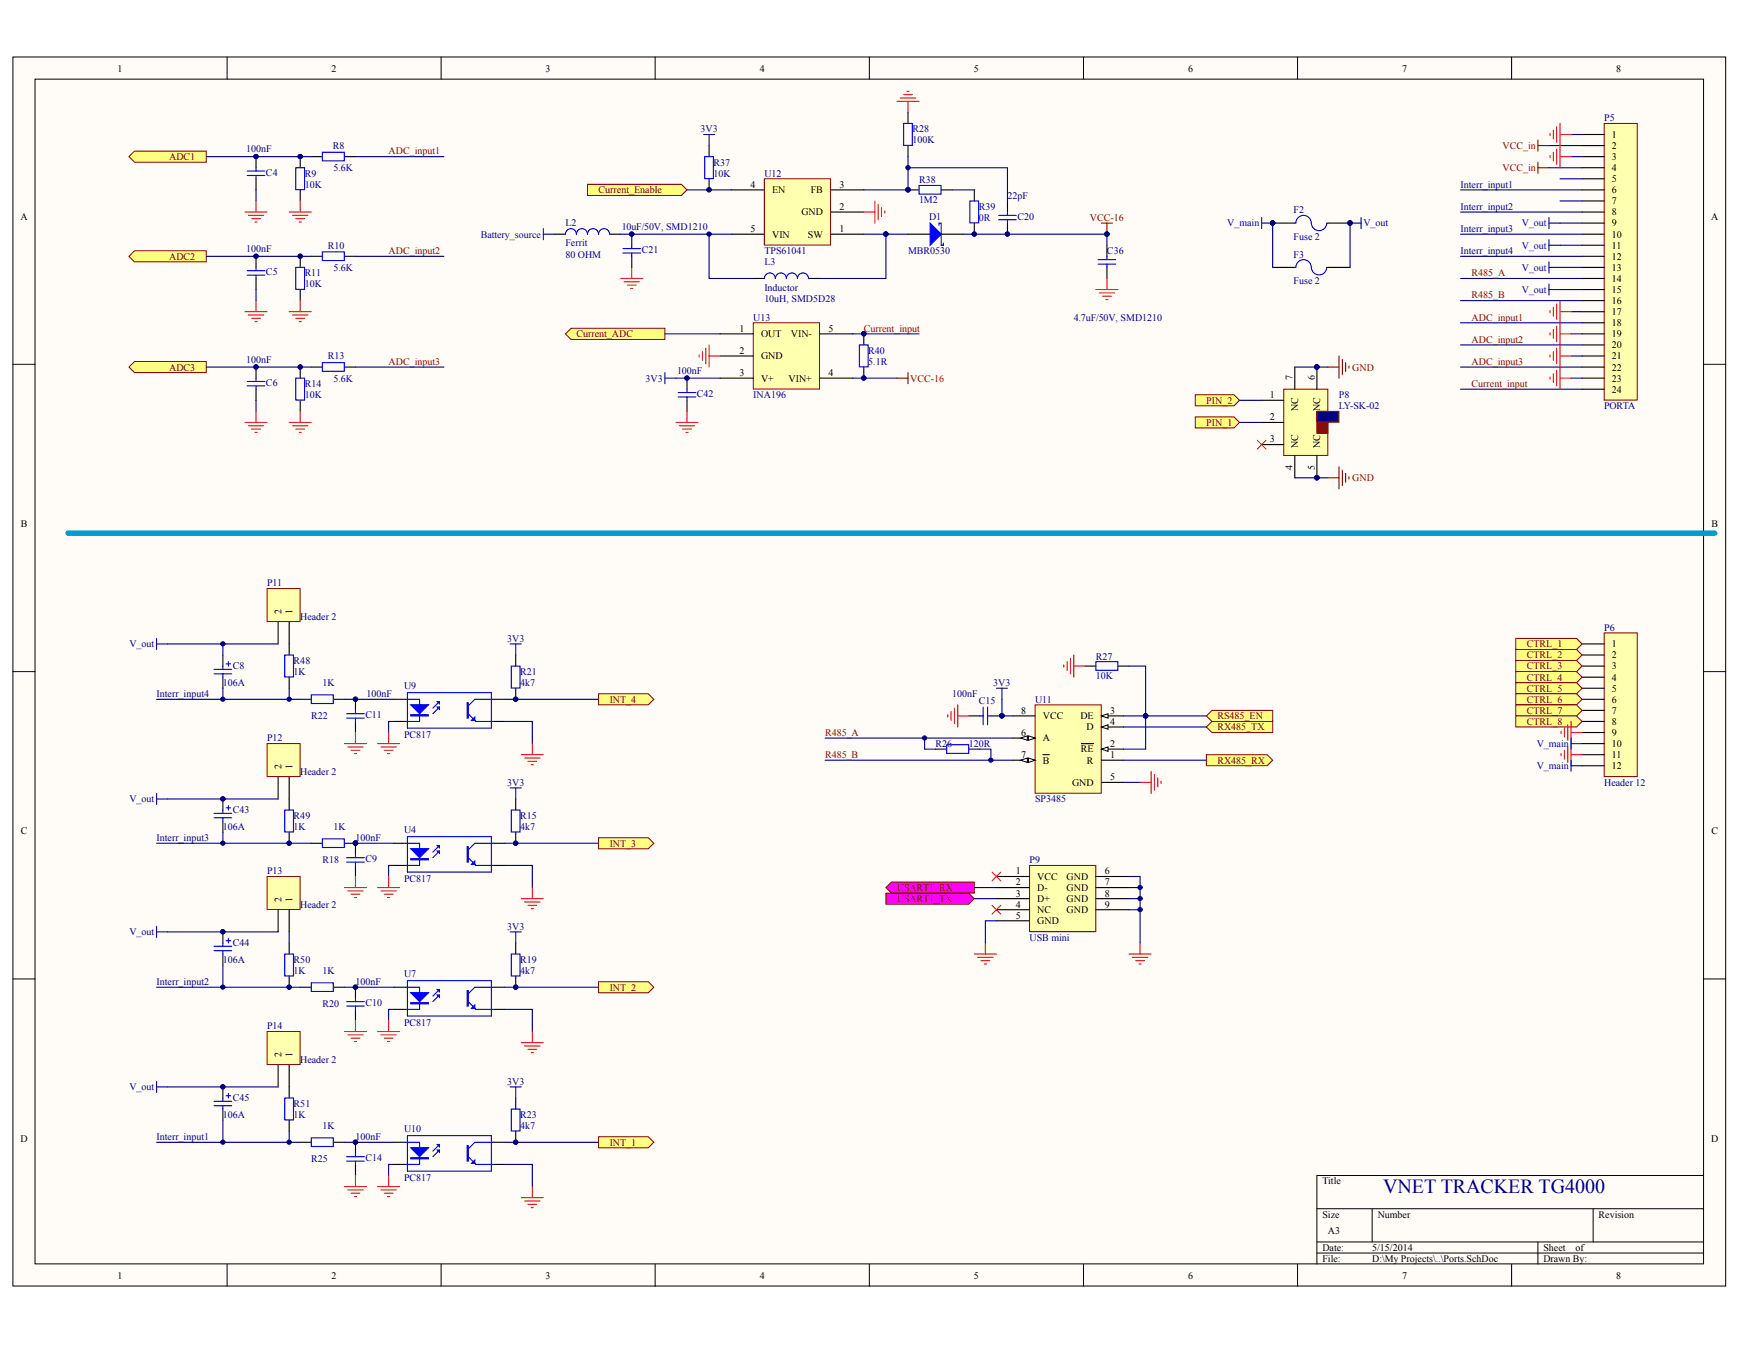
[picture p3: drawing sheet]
<svg xmlns="http://www.w3.org/2000/svg" width="279mm" height="215mm" viewBox="0 0 279 215" stroke-linecap="round" stroke-linejoin="round" font-family="sans-serif">
<defs><g id="words">
<text font-size="3.2" fill="#000080" x="221.2" y="190.8">VNET TRACKER TG4000</text>
<g font-size="1.6">
<text x="18.8" y="11.4">1</text>
<text x="53" y="11.4">2</text>
<text x="87.3" y="11.4">3</text>
<text x="121.5" y="11.4">4</text>
<text x="155.7" y="11.4">5</text>
<text x="190" y="11.4">6</text>
<text x="224.2" y="11.4">7</text>
<text x="258.4" y="11.4">8</text>
<text x="257.8" y="22">1</text>
<text x="257.8" y="23.8">2</text>
<text x="257.8" y="25.6">3</text>
<text x="257.8" y="27.4">4</text>
<text x="257.8" y="29.1">5</text>
<text x="3.3" y="35.1">A</text>
<text x="120" y="30">4</text>
<text x="123.5" y="30.9">EN</text>
<text x="128.1" y="34.4">GND</text>
<text x="129.6" y="30.9">FB</text>
<text x="134.3" y="33.6">2</text>
<text x="134.3" y="30">3</text>
<text x="257.8" y="30.9">6</text>
<text x="257.8" y="32.7">7</text>
<text x="257.8" y="34.4">8</text>
<text x="273.6" y="35.1">A</text>
<text x="120" y="37.1">5</text>
<text x="123.5" y="38">VIN</text>
<text x="129.2" y="38">SW</text>
<text x="134.3" y="37.1">1</text>
<text x="257.8" y="36.2">9</text>
<text x="257.8" y="38">10</text>
<text x="257.8" y="39.7">11</text>
<text x="257.8" y="41.5">12</text>
<text x="257.8" y="43.3">13</text>
<text x="257.8" y="45.1">14</text>
<text x="257.8" y="46.8">15</text>
<text x="118.2" y="53">1</text>
<text x="121.7" y="53.9">OUT</text>
<text x="126.5" y="53.9">VIN-</text>
<text x="132.5" y="53">5</text>
<text x="257.8" y="48.6">16</text>
<text x="257.8" y="50.4">17</text>
<text x="257.8" y="52.1">18</text>
<text x="257.8" y="53.9">19</text>
<text x="118.2" y="56.6">2</text>
<text x="121.7" y="57.4">GND</text>
<text x="257.8" y="55.7">20</text>
<text x="257.8" y="57.4">21</text>
<text x="257.8" y="59.2">22</text>
<text x="118.2" y="60.1">3</text>
<text x="121.7" y="61">V+</text>
<text x="126.1" y="61">VIN+</text>
<text x="132.5" y="60.1">4</text>
<text x="203.1" y="63.7">1</text>
<text x="206.7" y="60.8" transform="rotate(-90 206.7 60.8)">7</text>
<text x="207.6" y="65.7" transform="rotate(-90 207.6 65.7)">NC</text>
<text x="210.2" y="60.8" transform="rotate(-90 210.2 60.8)">6</text>
<text x="211.1" y="65.7" transform="rotate(-90 211.1 65.7)">NC</text>
<text x="257.8" y="61">23</text>
<text x="257.8" y="62.8">24</text>
<text x="203.1" y="67.2">2</text>
<text x="203.1" y="70.7">3</text>
<text x="207.6" y="71.6" transform="rotate(-90 207.6 71.6)">NC</text>
<text x="211.1" y="71.6" transform="rotate(-90 211.1 71.6)">NC</text>
<text x="206.7" y="75.1" transform="rotate(-90 206.7 75.1)">4</text>
<text x="210.2" y="75.1" transform="rotate(-90 210.2 75.1)">5</text>
<text x="3.3" y="84.2">B</text>
<text x="273.7" y="84.2">B</text>
<text x="45" y="98.2" transform="rotate(-90 45 98.2)">2</text>
<text x="46.8" y="98.2" transform="rotate(-90 46.8 98.2)">1</text>
<text x="257.8" y="103.5">1</text>
<text x="257.8" y="105.3">2</text>
<text x="257.8" y="107">3</text>
<text x="257.8" y="108.8">4</text>
<text x="257.8" y="110.6">5</text>
<text x="257.8" y="112.3">6</text>
<text x="163.3" y="114.1">8</text>
<text x="163.3" y="117.7">6</text>
<text x="166.8" y="115">VCC</text>
<text x="166.8" y="118.5">A</text>
<text x="172.8" y="115">DE</text>
<text x="173.7" y="116.8">D</text>
<text x="177.5" y="119.4">2</text>
<text x="177.5" y="114.1">3</text>
<text x="177.5" y="115.9">4</text>
<text x="257.8" y="114.1">7</text>
<text x="257.8" y="115.9">8</text>
<text x="257.8" y="117.7">9</text>
<text x="257.8" y="119.4">10</text>
<text x="45" y="123" transform="rotate(-90 45 123)">2</text>
<text x="46.8" y="123" transform="rotate(-90 46.8 123)">1</text>
<text x="163.3" y="121.2">7</text>
<text x="166.8" y="122.1">B</text>
<text x="171.4" y="125.6">GND</text>
<text x="172.9" y="120.3">RE</text>
<text x="173.8" y="122.1">R</text>
<text x="177.5" y="121.2">1</text>
<text x="177.5" y="124.7">5</text>
<text x="257.8" y="121.2">11</text>
<text x="257.8" y="123">12</text>
<text x="3.3" y="133.4">C</text>
<text x="273.7" y="133.4">C</text>
<text x="162.4" y="139.8">1</text>
<text x="162.4" y="141.6">2</text>
<text x="162.4" y="143.3">3</text>
<text x="165.9" y="140.7">VCC</text>
<text x="165.9" y="142.4">D-</text>
<text x="170.6" y="140.7">GND</text>
<text x="170.6" y="142.4">GND</text>
<text x="176.7" y="139.8">6</text>
<text x="176.7" y="141.6">7</text>
<text x="176.7" y="143.3">8</text>
<text x="45" y="144.2" transform="rotate(-90 45 144.2)">2</text>
<text x="46.8" y="144.2" transform="rotate(-90 46.8 144.2)">1</text>
<text x="162.4" y="145.1">4</text>
<text x="162.4" y="146.9">5</text>
<text x="165.9" y="144.2">D+</text>
<text x="165.9" y="146">NC</text>
<text x="165.9" y="147.8">GND</text>
<text x="170.6" y="144.2">GND</text>
<text x="170.6" y="146">GND</text>
<text x="176.7" y="145.1">9</text>
<text x="45" y="169" transform="rotate(-90 45 169)">2</text>
<text x="46.8" y="169" transform="rotate(-90 46.8 169)">1</text>
<text x="3.3" y="182.5">D</text>
<text x="273.6" y="182.5">D</text>
<text x="211.5" y="189.4">Title</text>
<text x="211.5" y="194.7">Size</text>
<text x="212.4" y="197.3">A3</text>
<text x="220.3" y="194.7">Number</text>
<text x="255.6" y="194.7">Revision</text>
<text x="211.5" y="200">Date:</text>
<text x="211.5" y="201.7">File:</text>
<text x="219.4" y="200">5/15/2014</text>
<text x="219.4" y="201.7">D:\My Projects\..\Ports.SchDoc</text>
<text x="246.8" y="200">Sheet</text>
<text x="246.8" y="201.7">Drawn By:</text>
<text x="252" y="200">of</text>
<text x="18.8" y="204.4">1</text>
<text x="53" y="204.4">2</text>
<text x="87.3" y="204.4">3</text>
<text x="121.5" y="204.4">4</text>
<text x="155.7" y="204.4">5</text>
<text x="190" y="204.4">6</text>
<text x="224.2" y="204.4">7</text>
<text x="258.4" y="204.4">8</text>
</g>
<g font-size="1.6" fill="#000080">
<text x="53.2" y="23.8">R8</text>
<text x="145.9" y="22.9">100K</text>
<text x="145.9" y="21.2">R28</text>
<text x="256.5" y="19.4">P5</text>
<text x="39.4" y="24.4">100nF</text>
<text x="42.5" y="28.1">C4</text>
<text x="48.7" y="28.3">R9</text>
<text x="53.3" y="27.4">5.6K</text>
<text x="114.1" y="28.3">10K</text>
<text x="114.1" y="26.5">R37</text>
<text x="122.2" y="28.3">U12</text>
<text x="147" y="29.3">R38</text>
<text x="48.7" y="30">10K</text>
<text x="147" y="32.5">1M2</text>
<text x="148.6" y="35.2">D1</text>
<text x="156.5" y="35.3">0R</text>
<text x="156.5" y="33.6">R39</text>
<text x="161.1" y="31.8">22pF</text>
<text x="162.7" y="35.2">C20</text>
<text x="206.9" y="34.1">F2</text>
<text x="233.6" y="30">Interr_input1</text>
<text x="233.6" y="33.6">Interr_input2</text>
<text x="39.4" y="40.3">100nF</text>
<text x="52.4" y="39.7">R10</text>
<text x="90.4" y="41.2">80 OHM</text>
<text x="90.4" y="36.2">L2</text>
<text x="90.4" y="39.4">Ferrit</text>
<text x="99.4" y="36.7">10uF/50V, SMD1210</text>
<text x="102.6" y="40.5">C21</text>
<text x="122.2" y="40.6">TPS61041</text>
<text x="145.2" y="40.6">MBR0530</text>
<text x="177" y="40.6">C36</text>
<text x="206.9" y="38.3">Fuse 2</text>
<text x="206.9" y="41.2">F3</text>
<text x="233.6" y="37.1">Interr_input3</text>
<text x="233.6" y="40.6">Interr_input4</text>
<text x="42.5" y="44">C5</text>
<text x="48.7" y="46">10K</text>
<text x="48.7" y="44.2">R11</text>
<text x="53.3" y="43.3">5.6K</text>
<text x="122.2" y="42.4">L3</text>
<text x="122.2" y="46.5">Inductor</text>
<text x="206.9" y="45.4">Fuse 2</text>
<text x="120.5" y="51.3">U13</text>
<text x="122.2" y="48.2">10uH, SMD5D28</text>
<text x="171.7" y="51.3">4.7uF/50V, SMD1210</text>
<text x="39.4" y="58">100nF</text>
<text x="52.4" y="57.4">R13</text>
<text x="108.3" y="59.8">100nF</text>
<text x="138.8" y="58.3">5.1R</text>
<text x="138.8" y="56.6">R40</text>
<text x="42.5" y="61.7">C6</text>
<text x="48.7" y="63.7">10K</text>
<text x="48.7" y="61.9">R14</text>
<text x="53.3" y="61">5.6K</text>
<text x="111.4" y="63.5">C42</text>
<text x="120.5" y="63.7">INA196</text>
<text x="214.1" y="63.7">P8</text>
<text x="214.1" y="65.4">LY-SK-02</text>
<text x="256.5" y="65.4">PORTA</text>
<text x="42.7" y="93.8">P11</text>
<text x="48" y="99.1">Header 2</text>
<text x="256.5" y="100.8">P6</text>
<text x="37.2" y="107">C8</text>
<text x="47" y="107.9">1K</text>
<text x="47" y="106.1">R48</text>
<text x="83.2" y="107.9">R21</text>
<text x="175.3" y="105.4">R27</text>
<text x="25" y="111.5">Interr_input4</text>
<text x="35.6" y="109.7">106A</text>
<text x="51.5" y="109.7">1K</text>
<text x="58.6" y="111.5">100nF</text>
<text x="64.6" y="110.2">U9</text>
<text x="83.2" y="109.7">4k7</text>
<text x="152.3" y="111.5">100nF</text>
<text x="156.5" y="112.5">C15</text>
<text x="165.5" y="112.3">U11</text>
<text x="175.3" y="108.6">10K</text>
<text x="42.7" y="118.5">P12</text>
<text x="49.8" y="115">R22</text>
<text x="58.4" y="114.8">C11</text>
<text x="64.6" y="118">PC817</text>
<text x="149.6" y="119.4">R26</text>
<text x="154.9" y="119.4">120R</text>
<text x="48" y="123.9">Header 2</text>
<text x="256.5" y="125.6">Header 12</text>
<text x="37.2" y="130.1">C43</text>
<text x="47" y="130.9">R49</text>
<text x="83.2" y="130.9">R15</text>
<text x="165.5" y="128.3">SP3485</text>
<text x="25" y="134.5">Interr_input3</text>
<text x="35.6" y="132.7">106A</text>
<text x="47" y="132.7">1K</text>
<text x="53.3" y="132.7">1K</text>
<text x="56.8" y="134.5">100nF</text>
<text x="58.4" y="137.8">C9</text>
<text x="64.6" y="133.2">U4</text>
<text x="83.2" y="132.7">4k7</text>
<text x="42.7" y="139.8">P13</text>
<text x="51.5" y="138">R18</text>
<text x="64.6" y="141">PC817</text>
<text x="164.6" y="138">P9</text>
<text x="48" y="145.1">Header 2</text>
<text x="35.6" y="153.9">106A</text>
<text x="37.2" y="151.3">C44</text>
<text x="47" y="155.7">1K</text>
<text x="47" y="153.9">R50</text>
<text x="51.5" y="155.7">1K</text>
<text x="83.2" y="155.7">4k7</text>
<text x="83.2" y="153.9">R19</text>
<text x="164.6" y="150.4">USB mini</text>
<text x="25" y="157.5">Interr_input2</text>
<text x="51.5" y="161">R20</text>
<text x="56.8" y="157.5">100nF</text>
<text x="58.4" y="160.8">C10</text>
<text x="64.6" y="156.3">U7</text>
<text x="42.7" y="164.6">P14</text>
<text x="64.6" y="164">PC817</text>
<text x="48" y="169.9">Header 2</text>
<text x="35.6" y="178.7">106A</text>
<text x="37.2" y="176.1">C45</text>
<text x="47" y="178.7">1K</text>
<text x="47" y="177">R51</text>
<text x="83.2" y="178.7">R23</text>
<text x="25" y="182.3">Interr_input1</text>
<text x="49.8" y="185.8">R25</text>
<text x="51.5" y="180.5">1K</text>
<text x="56.8" y="182.3">100nF</text>
<text x="58.4" y="185.6">C14</text>
<text x="64.6" y="181">U10</text>
<text x="83.2" y="180.5">4k7</text>
<text x="64.6" y="188.8">PC817</text>
</g>
<g font-size="1.6" fill="#11037f">
<text x="112" y="21.2">3V3</text>
<text x="103.2" y="61">3V3</text>
<text x="81.1" y="102.6">3V3</text>
<text x="158.8" y="109.7">3V3</text>
<text x="81.1" y="125.6">3V3</text>
<text x="81.1" y="148.6">3V3</text>
<text x="81.1" y="173.4">3V3</text>
</g>
<g font-size="1.6" fill="#800000">
<text x="240.3" y="23.8">VCC_in</text>
<text x="27" y="25.6">ADC1</text>
<text x="62.1" y="24.7">ADC_input1</text>
<text x="240.3" y="27.4">VCC_in</text>
<text x="95.7" y="30.9">Current_Enable</text>
<text x="174.3" y="35.3">VCC-16</text>
<text x="27" y="41.5">ADC2</text>
<text x="62.1" y="40.6">ADC_input2</text>
<text x="235.3" y="44.2">R485_A</text>
<text x="235.3" y="47.7">R485_B</text>
<text x="92.2" y="53.9">Current_ADC</text>
<text x="138.1" y="53">Current_input</text>
<text x="235.3" y="51.3">ADC_input1</text>
<text x="27" y="59.2">ADC3</text>
<text x="62.1" y="58.3">ADC_input3</text>
<text x="216.2" y="59.2">GND</text>
<text x="235.3" y="54.8">ADC_input2</text>
<text x="235.3" y="58.3">ADC_input3</text>
<text x="145.5" y="61">VCC-16</text>
<text x="192.9" y="64.5">PIN_2</text>
<text x="235.3" y="61.9">Current_input</text>
<text x="192.9" y="68.1">PIN_1</text>
<text x="216.2" y="76.9">GND</text>
<text x="244.2" y="103.5">CTRL_1</text>
<text x="244.2" y="105.3">CTRL_2</text>
<text x="244.2" y="107">CTRL_3</text>
<text x="97.5" y="112.3">INT_4</text>
<text x="244.2" y="108.8">CTRL_4</text>
<text x="244.2" y="110.6">CTRL_5</text>
<text x="244.2" y="112.3">CTRL_6</text>
<text x="131.9" y="117.7">R485_A</text>
<text x="194.7" y="115">RS485_EN</text>
<text x="194.7" y="116.8">RX485_TX</text>
<text x="244.2" y="114.1">CTRL_7</text>
<text x="244.2" y="115.9">CTRL_8</text>
<text x="131.9" y="121.2">R485_B</text>
<text x="194.7" y="122.1">RX485_RX</text>
<text x="97.5" y="135.4">INT_3</text>
<text x="143.4" y="142.4">USART1_RX</text>
<text x="143.4" y="144.2">USART1_TX</text>
<text x="97.5" y="158.4">INT_2</text>
<text x="97.5" y="183.2">INT_1</text>
</g>
<g font-size="1.6" fill="#0000b4">
<text x="76.9" y="38">Battery_source</text>
<text x="196.3" y="36.2">V_main</text>
<text x="218" y="36.2">V_out</text>
<text x="243.4" y="36.2">V_out</text>
<text x="243.4" y="39.7">V_out</text>
<text x="243.4" y="43.3">V_out</text>
<text x="243.4" y="46.8">V_out</text>
<text x="20.7" y="103.5">V_out</text>
<text x="245.7" y="119.4">V_main</text>
<text x="245.7" y="123">V_main</text>
<text x="20.7" y="128.3">V_out</text>
<text x="20.7" y="149.5">V_out</text>
<text x="20.7" y="174.3">V_out</text>
</g>
</g></defs>
<g fill="#fffcf8" stroke="#000" stroke-width=".16">
<path d="M2.1 9.1h273.9v196.5h-273.9z"/>
<path d="M5.6 12.7h266.8v189.4h-266.8z"/>
</g>
<g fill="none" stroke="#000" stroke-width=".16">
<path d="M36.3 9.1v3.6M70.5 9.1v3.6M104.8 9.1v3.6M139 9.1v3.6M173.3 9.1v3.6M207.5 9.1v3.6M241.7 9.1v3.6M2.1 58.2h3.5M272.4 58.2h3.6M2.1 107.4h3.5M272.4 107.4h3.6M2.1 156.5h3.5"/>
<path d="M272.4 156.5h3.6M210.6 193.2h61.8M210.6 198.6h61.8M219.4 193.2v5.4M245.9 198.6v3.5M254.8 193.2v5.4M272.4 187.9h-61.8v14.2M36.3 202.1v3.5M70.5 202.1v3.5M104.8 202.1v3.5M139 202.1v3.5M173.3 202.1v3.5"/>
<path d="M207.5 202.1v3.5M210.6 200.3h61.8M241.7 202.1v3.5"/>
</g>
<path d="M256.5 19.7h5.3v44.3h-5.3z" fill="#ffffb0" stroke="#800000" stroke-width=".16"/>
<g fill="none" stroke="#000" stroke-width=".18">
<path d="M253 21.5h3.5M253 23.3h3.5M253 25h3.5M253 26.8h3.5M253 28.6h3.5M253 30.4h3.5M253 32.1h3.5M253 33.9h3.5M253 35.7h3.5M253 37.4h3.5M253 39.2h3.5M253 41h3.5"/>
<path d="M253 42.8h3.5M253 44.5h3.5M253 46.3h3.5M253 48.1h3.5M253 49.8h3.5M253 51.6h3.5M253 53.4h3.5M253 55.1h3.5M253 56.9h3.5M253 58.7h3.5M253 60.5h3.5M253 62.2h3.5"/>
</g>
<g fill="none" stroke="#000080" stroke-width=".18">
<path d="M233.6 30.4h19.4M233.6 33.9h19.4M233.6 37.4h19.4M247.7 23.3h5.3M247.7 26.8h5.3M249.5 28.6h3.5M249.5 32.1h3.5M249.5 35.7h3.5M249.5 39.2h3.5M251.2 25h1.8M251.2 21.5h1.8M233.6 41h19.4"/>
<path d="M233.6 44.5h19.4M233.6 51.6h19.4M233.6 58.7h19.4M249.5 42.8h3.5M251.2 49.8h1.8M251.2 56.9h1.8M251.2 53.4h1.8M233.6 62.2h19.4M251.2 60.5h1.8"/>
</g>
<path d="M10.9 85.2h263.3" fill="none" stroke="#009cca" stroke-width=".88"/>
<path d="M256.5 101.2h5.3v23h-5.3z" fill="#ffffb0" stroke="#800000" stroke-width=".16"/>
<path d="M253 103h3.5M253 104.7h3.5M253 106.5h3.5M253 108.3h3.5M253 110h3.5M253 111.8h3.5M253 113.6h3.5M253 115.3h3.5M253 117.1h3.5M253 118.9h3.5M253 120.7h3.5M253 122.4h3.5" fill="none" stroke="#000" stroke-width=".18"/>
<path d="M233.6 55.1h19.4" fill="none" stroke="#000080" stroke-width=".18"/>
<path d="M245.9 22.4v1.8M245.9 23.3h1.8" fill="none" stroke="#800000" stroke-width=".18"/>
<path d="M249.5 19.7v3.6M247.9 21.3v.4M248.4 20.8v1.4M248.9 20.3v2.4M249.5 21.5h1.7" fill="none" stroke="#ee0e22" stroke-width=".18"/>
<path d="M21.5 24.2h11.5v1.7h-11.5l-.9-.9z" fill-rule="evenodd" fill="#ffff80" stroke="#800000" stroke-width=".16"/>
<path d="M40.9 25v1.8M40.9 28.6v1.8M48 25v1.8M48 30.4v1.7M49.8 25h1.7M55.1 25h1.7" fill="none" stroke="#000" stroke-width=".18"/>
<path d="M39.5 27.3h2.9M39.5 28.1h2.9M40.9 26.8v.5M40.9 28.1v.5M47.3 26.8h1.4v3.5h-1.4zM51.5 24.3h3.6v1.4h-3.6z" fill="none" stroke="#00f" stroke-width=".18"/>
<g fill="#000080" stroke="#000080" stroke-width=".16">
<circle cx="48" cy="25" r=".34"/>
<circle cx="40.9" cy="25" r=".34"/>
</g>
<path d="M39.2 33.9h3.5M39.7 34.4h2.5M40.2 35h1.4M40.8 35.5h.3M40.9 32.1v1.8M46.2 33.9h3.6M46.8 34.4h2.4M47.3 35h1.4M47.8 35.5h.4M48 32.1v1.8" fill="none" stroke="#ee0e22" stroke-width=".18"/>
<path d="M33 25h16.8M40.9 30.4v1.7M56.8 25h14.2" fill="none" stroke="#000080" stroke-width=".18"/>
<path d="M21.5 40.1h11.5v1.8h-11.5l-.9-.9z" fill-rule="evenodd" fill="#ffff80" stroke="#800000" stroke-width=".16"/>
<path d="M40.9 41v1.8M40.9 44.5v1.8M48 41v1.8M48 46.3v1.8M49.8 41h1.7M55.1 41h1.7" fill="none" stroke="#000" stroke-width=".18"/>
<path d="M39.5 43.3h2.9M39.5 44h2.9M40.9 42.8v.5M40.9 44v.5M47.3 42.8h1.4v3.5h-1.4zM51.5 40.3h3.6v1.4h-3.6z" fill="none" stroke="#00f" stroke-width=".18"/>
<g fill="#000080" stroke="#000080" stroke-width=".16">
<circle cx="48" cy="41" r=".34"/>
<circle cx="40.9" cy="41" r=".34"/>
</g>
<path d="M39.2 49.8h3.5M39.7 50.4h2.5M40.2 50.9h1.4M40.8 51.4h.3M40.9 48.1v1.7M46.2 49.8h3.6M46.8 50.4h2.4M47.3 50.9h1.4M47.8 51.4h.4M48 48.1v1.7" fill="none" stroke="#ee0e22" stroke-width=".18"/>
<path d="M33 41h16.8M40.9 46.3v1.8M56.8 41h14.2" fill="none" stroke="#000080" stroke-width=".18"/>
<path d="M21.5 57.8h11.5v1.8h-11.5l-.9-.9z" fill-rule="evenodd" fill="#ffff80" stroke="#800000" stroke-width=".16"/>
<g fill="none" stroke="#000" stroke-width=".18">
<path d="M40.9 58.7v1.8M48 58.7v1.8M49.8 58.7h1.7M55.1 58.7h1.7M40.9 62.2v1.8M48 64v1.8M48 111.8h1.8M53.3 111.8h1.8M56.8 111.8v1.8M56.8 115.3v1.8M63 111.8h1.8M63 115.3h1.8"/>
<path d="M78.9 111.8h1.8M78.9 115.3h1.8M82.5 104.7v1.8M82.5 110v1.8M49.8 134.8h1.7M55.1 134.8h1.7v1.8M56.8 138.4v1.7M63 134.8h1.8M63 138.4h1.8M78.9 134.8h1.8M78.9 138.4h1.8M82.5 127.7v1.8"/>
<path d="M82.5 133.1v1.7M48 157.8h1.8M53.3 157.8h1.8M56.8 157.8v1.8M63 157.8h1.8M78.9 157.8h1.8M82.5 150.8v1.7M82.5 156.1v1.7M56.8 161.4v1.8M63 161.4h1.8M78.9 161.4h1.8M82.5 175.5v1.8"/>
<path d="M48 182.6h1.8M53.3 182.6h1.8M56.8 182.6v1.8M56.8 186.2v1.7M63 182.6h1.8M63 186.2h1.8M78.9 182.6h1.8M78.9 186.2h1.8M82.5 180.9v1.7"/>
</g>
<g fill="none" stroke="#00f" stroke-width=".18">
<path d="M51.5 58h3.6v1.4h-3.6zM39.5 61h2.9M39.5 61.7h2.9M40.9 60.5v.5M40.9 61.7v.5M47.3 60.5h1.4v3.5h-1.4zM49.8 111.1h3.5v1.4h-3.5zM55.4 114.1h2.9M55.4 114.8h2.9M56.8 113.6v.5M56.8 114.8v.5M64.8 111.8h2.3v3.5h-2.3"/>
<path d="M65.2 110.7h13.4v5.7h-13.4zM70.3 113l-1.1 1.1M70.3 112.2l-1.1 1M74.9 114.1l1.2 1.2h2.8M78.9 111.8h-3l-1 1.1M81.8 106.5h1.4v3.5h-1.4zM51.5 134.1h3.6v1.4h-3.6zM55.4 137.1h2.9M55.4 137.8h2.9M56.8 136.6v.5M56.8 137.8v.6M64.8 134.8h2.3v3.6h-2.3"/>
<path d="M65.2 133.8h13.4v5.6h-13.4zM70.3 136.1l-1.1 1M70.3 135.2l-1.1 1M74.9 137.1l1.2 1.3h2.8M78.9 134.8h-3l-1 1.1M81.8 129.5h1.4v3.5h-1.4zM49.8 157.1h3.5v1.4h-3.5zM56.8 159.6v.5M64.8 157.8h2.3v3.6h-2.3M65.2 156.8h13.4v5.6h-13.4zM70.3 159.1l-1.1 1M70.3 158.2l-1.1 1.1"/>
<path d="M78.9 157.8h-3l-1 1.1M81.8 152.5h1.4v3.5h-1.4zM55.4 160.1h2.9M55.4 160.8h2.9M56.8 160.8v.6M74.9 160.1l1.2 1.3h2.8M81.8 177.3h1.4v3.5h-1.4zM49.8 181.9h3.5v1.4h-3.5zM55.4 184.9h2.9M55.4 185.6h2.9M56.8 184.4v.5M56.8 185.6v.6"/>
<path d="M64.8 182.6h2.3v3.6h-2.3M65.2 181.6h13.4v5.6h-13.4zM70.3 183.9l-1.1 1M70.3 183l-1.1 1M74.9 184.9l1.2 1.3h2.8M78.9 182.6h-3l-1 1.1"/>
</g>
<g fill="#000080" stroke="#000080" stroke-width=".16">
<circle cx="48" cy="58.7" r=".34"/>
<circle cx="40.9" cy="58.7" r=".34"/>
<circle cx="82.5" cy="157.8" r=".34"/>
<circle cx="82.5" cy="111.8" r=".34"/>
<circle cx="82.5" cy="182.6" r=".34"/>
<circle cx="56.8" cy="134.8" r=".34"/>
<circle cx="82.5" cy="134.8" r=".34"/>
<circle cx="56.8" cy="157.8" r=".34"/>
<circle cx="56.8" cy="111.8" r=".34"/>
<circle cx="56.8" cy="182.6" r=".34"/>
</g>
<g fill="none" stroke="#ee0e22" stroke-width=".18">
<path d="M247.9 24.9v.3M248.4 24.3v1.5M248.9 23.8v2.5M249.5 23.3v3.5M249.5 25h1.7M39.2 67.5h3.5M39.7 68.1h2.5M40.2 68.6h1.4M40.8 69.1h.3M40.9 65.8v1.7M46.2 67.5h3.6M46.8 68.1h2.4"/>
<path d="M47.3 68.6h1.4M47.8 69.1h.4M48 65.8v1.7M55.1 118.9h3.5M55.6 119.4h2.5M56.1 119.9h1.5M56.8 117.1v1.8M60.4 118.9h3.5M60.9 119.4h2.5M61.4 119.9h1.5M62.1 117.1v1.8M85.1 118.9v1.8"/>
<path d="M56.7 120.5h.3M62 120.5h.3M83.4 120.7h3.5M83.9 121.2h2.5M84.4 121.7h1.4M84.9 122.3h.4M55.1 141.9h3.5M55.6 142.4h2.5M56.1 143h1.5M56.7 143.5h.3M56.8 140.1v1.8M60.4 141.9h3.5"/>
<path d="M60.9 142.4h2.5M61.4 143h1.5M62 143.5h.3M62.1 140.1v1.8M83.4 143.7h3.5M83.9 144.2h2.5M84.4 144.7h1.4M84.9 145.3h.4M85.1 141.9v1.8M55.1 164.9h3.5M55.6 165.5h2.5M56.1 166h1.5"/>
<path d="M56.7 166.5h.3M56.8 163.2v1.7M60.4 164.9h3.5M60.9 165.5h2.5M61.4 166h1.5M62 166.5h.3M62.1 163.2v1.7M83.4 166.7h3.5M83.9 167.2h2.5M84.4 167.8h1.4M84.9 168.3h.4M85.1 164.9v1.8"/>
<path d="M55.1 189.7h3.5M55.6 190.2h2.5M56.1 190.8h1.5M56.7 191.3h.3M56.8 187.9v1.8M60.4 189.7h3.5M60.9 190.2h2.5M61.4 190.8h1.5M62 191.3h.3M62.1 187.9v1.8M83.4 191.5h3.5M83.9 192h2.5"/>
<path d="M84.4 192.5h1.4M84.9 193.1h.4M85.1 189.7v1.8"/>
</g>
<g fill="none" stroke="#000080" stroke-width=".18">
<path d="M33 58.7h16.8M56.8 58.7h14.2M40.9 64v1.8M55.1 111.8h7.9M63 115.3h-.9v1.8M80.7 115.3h4.4v3.6M80.7 111.8h15M56.8 134.8h6.2M63 138.4h-.9v1.7M80.7 138.4h4.4v3.5M80.7 134.8h15M55.1 157.8h7.9"/>
<path d="M80.7 157.8h15M63 161.4h-.9v1.8M80.7 161.4h4.4v3.5M55.1 182.6h7.9M63 186.2h-.9v1.7M80.7 186.2h4.4v3.5M80.7 182.6h15"/>
</g>
<path d="M245.9 25.9v1.8M245.9 26.8h1.8" fill="none" stroke="#800000" stroke-width=".18"/>
<g fill="#00f" stroke="#00f" stroke-width=".18">
<path d="M65.7 158.7h2.8l-1.4 1.4z"/>
<path d="M69.9 158.2h.4v.3z"/>
<path d="M69.9 159.1h.4v.3z"/>
<path d="M75.9 160.7v.5h-.5z"/>
<path d="M65.7 112.7h2.8l-1.4 1.4z"/>
<path d="M69.9 112.2h.4v.3z"/>
<path d="M69.9 113h.4v.4z"/>
<path d="M75.9 114.6v.6h-.5z"/>
<path d="M65.7 183.5h2.8l-1.4 1.4z"/>
<path d="M69.9 183h.4v.3z"/>
<path d="M69.9 183.9h.4v.3z"/>
<path d="M75.9 185.5v.5h-.5z"/>
<path d="M65.7 135.7h2.8l-1.4 1.4z"/>
<path d="M69.9 135.2h.4v.3z"/>
<path d="M69.9 136.1h.4v.3z"/>
<path d="M75.9 137.7v.5h-.5z"/>
<path d="M65.7 160.3h2.8v.2h-2.8z" fill-rule="evenodd"/>
<path d="M74.7 158.4h.2v2.4h-.2z" fill-rule="evenodd"/>
<path d="M65.7 114.3h2.8v.2h-2.8z" fill-rule="evenodd"/>
<path d="M74.7 112.3h.2v2.5h-.2z" fill-rule="evenodd"/>
<path d="M65.7 185.1h2.8v.2h-2.8z" fill-rule="evenodd"/>
<path d="M74.7 183.2h.2v2.4h-.2z" fill-rule="evenodd"/>
<path d="M65.7 137.3h2.8v.2h-2.8z" fill-rule="evenodd"/>
<path d="M74.7 135.4h.2v2.4h-.2z" fill-rule="evenodd"/>
</g>
<path d="M81.6 103h1.8M82.5 103v1.7M81.6 126h1.8M82.5 126v1.7M81.6 149h1.8M82.5 149v1.8M81.6 173.8h1.8M82.5 173.8v1.7" fill="none" stroke="#11037f" stroke-width=".18"/>
<g fill="#ffff80" stroke="#800000" stroke-width=".16">
<path d="M95.7 181.7h8l.9 .9-.9 .9h-8z" fill-rule="evenodd"/>
<path d="M95.7 157h8l.9 .8-.9 .9h-8z" fill-rule="evenodd"/>
<path d="M95.7 133.9h8l.9 .9-.9 .9h-8z" fill-rule="evenodd"/>
<path d="M95.7 110.9h8l.9 .9-.9 .9h-8z" fill-rule="evenodd"/>
</g>
<path d="M165.5 112.7h10.6v14.1h-10.6z" fill="#ffffb0" stroke="#800000" stroke-width=".16"/>
<path d="M176.1 119.8h3.6" fill="none" stroke="#000" stroke-width=".18"/>
<path d="M176.1 119.8l1.1-.4v.7z" fill="#fffcf8" stroke="#000" stroke-width=".16"/>
<path d="M162 114.5h3.5M172.9 118.9h2M176.1 114.5h3.6M176.1 121.5h3.6M176.1 125.1h3.6" fill="none" stroke="#000" stroke-width=".18"/>
<path d="M176.1 114.5l1.1-.4v.7z" fill="#fffcf8" stroke="#000" stroke-width=".16"/>
<path d="M162 118h3.5" fill="none" stroke="#000" stroke-width=".18"/>
<g fill="#fffcf8" stroke="#000" stroke-width=".16">
<path d="M164.5 117.6l1 .4-1 .4z"/>
<path d="M163.2 118l1.1-.4v.8z"/>
</g>
<path d="M162 121.5h3.5" fill="none" stroke="#000" stroke-width=".18"/>
<g fill="#fffcf8" stroke="#000" stroke-width=".16">
<path d="M164.5 121.2l1 .3-1 .4z"/>
<path d="M163.2 121.5l1.1-.3v.7z"/>
</g>
<path d="M176.1 116.2h3.6M166.8 120.7h1" fill="none" stroke="#000" stroke-width=".18"/>
<path d="M176.1 116.2l1.1-.3v.7z" fill="#fffcf8" stroke="#000" stroke-width=".16"/>
<path d="M131.9 118h30.1M147.9 118v1.8h1.7M156.7 119.8h1.8v1.7M179.7 116.2h13.2M183.2 114.5h9.7M131.9 121.5h30.1M179.7 121.5h13.2M179.7 125.1h2.6" fill="none" stroke="#000080" stroke-width=".18"/>
<g fill="#000080" stroke="#000080" stroke-width=".16">
<circle cx="183.2" cy="114.4" r=".34"/>
<circle cx="160.2" cy="114.4" r=".34"/>
<circle cx="147.8" cy="118" r=".34"/>
<circle cx="158.5" cy="121.5" r=".34"/>
</g>
<path d="M151.6 114.3v.3M152.1 113.8v1.4M152.6 113.2v2.5M153.2 112.7v3.5M153.2 114.5h1.7M182.3 125.1h1.8M184.1 123.3v3.6M184.6 123.8v2.5M185.1 124.4v1.4M185.7 124.9v.4" fill="none" stroke="#f00" stroke-width=".18"/>
<path d="M149.6 119.8h1.8M154.9 114.5h1.8M154.9 119.8h1.8M158.5 114.5h1.7" fill="none" stroke="#000" stroke-width=".18"/>
<path d="M151.4 119.1h3.5v1.3h-3.5zM156.7 114.5h.5M157.2 113v2.9M157.9 113v2.9M157.9 114.5h.6" fill="none" stroke="#00f" stroke-width=".18"/>
<path d="M159.3 110h1.8M160.2 110v1.8" fill="none" stroke="#11037f" stroke-width=".18"/>
<g fill="#ffff80" stroke="#800000" stroke-width=".16">
<path d="M193.8 113.6h9.7v1.7h-9.7l-.9-.8z" fill-rule="evenodd"/>
<path d="M193.8 115.3h9.7v1.8h-9.7l-.9-.9z" fill-rule="evenodd"/>
<path d="M192.9 120.7h9.7l.9 .8-.9 .9h-9.7z" fill-rule="evenodd"/>
</g>
<path d="M173.5 106.5h1.7M178.8 106.5h1.7" fill="none" stroke="#000" stroke-width=".18"/>
<path d="M175.2 105.8h3.6v1.4h-3.6z" fill="none" stroke="#00f" stroke-width=".18"/>
<path d="M170.1 106.3v.4M170.7 105.8v1.4M171.2 105.3v2.4M171.7 104.7v3.6M171.7 106.5h1.8" fill="none" stroke="#f00" stroke-width=".18"/>
<path d="M233.6 48.1h19.4M249.5 46.3h3.5M179.7 114.5h3.5M180.5 106.5h2.7v8M183.2 114.5v5.3h-3.5" fill="none" stroke="#000080" stroke-width=".18"/>
<circle cx="183.2" cy="114.4" r=".34" fill="#000080" stroke="#000080" stroke-width=".16"/>
<path d="M247.9 49.7v.3M248.4 49.1v1.4M248.9 48.6v2.5M249.5 48.1v3.5M249.5 49.8h1.7" fill="none" stroke="#ee0e22" stroke-width=".18"/>
<path d="M120.5 51.6h10.5v10.6h-10.5z" fill="#ffffb0" stroke="#800000" stroke-width=".16"/>
<path d="M115.2 53.4h5.3M115.2 56.9h5.3M131.1 53.4h5.3M115.2 60.5h5.3M131.1 60.5h5.3" fill="none" stroke="#000" stroke-width=".18"/>
<path d="M122.2 28.6h10.6v10.6h-10.6z" fill="#ffffb0" stroke="#800000" stroke-width=".16"/>
<path d="M116.9 37.4h5.3M116.9 30.4h5.3M132.8 37.4h5.3M132.8 33.9h5.3M132.8 30.4h5.3M138.1 53.4v1.7M138.1 58.7v1.8M109.9 60.5v1.7M109.9 64v1.8" fill="none" stroke="#000" stroke-width=".18"/>
<path d="M136.4 53.4h10.6M108.1 60.5h7.1M136.4 60.5h7" fill="none" stroke="#000080" stroke-width=".18"/>
<g fill="#000080" stroke="#000080" stroke-width=".16">
<circle cx="138.1" cy="53.4" r=".34"/>
<circle cx="138.1" cy="60.4" r=".34"/>
<circle cx="109.9" cy="60.4" r=".34"/>
</g>
<path d="M137.4 55.1h1.4v3.6h-1.4zM108.4 62.8h2.9M108.4 63.5h2.9M109.9 62.2v.6M109.9 63.5v.5" fill="none" stroke="#00f" stroke-width=".18"/>
<path d="M145.2 59.6v1.7M143.4 60.5h1.8" fill="none" stroke="#800000" stroke-width=".18"/>
<path d="M99.3 44.5h3.5M99.8 45.1h2.5M100.3 45.6h1.4M100.8 46.1h.4M101 42.8v1.7M108.1 67.5h3.5M108.6 68.1h2.5M109.2 68.6h1.4M109.7 69.1h.3M109.9 65.8v1.7" fill="none" stroke="#ee0e22" stroke-width=".18"/>
<path d="M91.3 52.5h15v1.8h-15l-.9-.9z" fill-rule="evenodd" fill="#ffff80" stroke="#800000" stroke-width=".16"/>
<path d="M138.1 33.9h1.8M139.9 32.1v3.6M140.4 32.7v2.4M141 33.2v1.4M141.5 33.7v.4" fill="none" stroke="#ee0e22" stroke-width=".18"/>
<path d="M94 29.5h15l.9 .9-.9 .8h-15z" fill-rule="evenodd" fill="#ffff80" stroke="#800000" stroke-width=".16"/>
<path d="M99.3 37.4h17.6M109.9 30.4h7M113.4 37.4v7.1h7.1M138.1 37.4h7.1M141.7 37.4v7.1h-10.6M145.2 26.8h15.9v5.3M145.2 25v5.4h-7.1M152.3 30.4h3.5M154 37.4h23v1.8M106.3 53.4h8.9" fill="none" stroke="#000080" stroke-width=".18"/>
<g fill="none" stroke="#000" stroke-width=".18">
<path d="M145.2 18v1.7M88.7 37.4h1.7M97.5 37.4h1.8M101 37.4v1.8M113.4 23.3v1.7M113.4 28.6v1.8M145.2 37.4h3.5M145.2 23.3v1.7M145.2 30.4h1.8M150.5 37.4h3.5M150.5 30.4h1.8M155.8 30.4v1.7"/>
<path d="M155.8 35.7v1.7M161.1 32.1v1.8M161.1 35.7v1.7M177 39.2v1.8M101 41v1.8M120.5 44.5h1.7M129.3 44.5h1.8M177 42.8v1.7"/>
</g>
<g fill="#000080" stroke="#000080" stroke-width=".16">
<circle cx="113.4" cy="30.3" r=".34"/>
<circle cx="101" cy="37.4" r=".34"/>
<circle cx="113.4" cy="37.4" r=".34"/>
<circle cx="141.7" cy="37.4" r=".34"/>
<circle cx="145.2" cy="30.3" r=".34"/>
<circle cx="155.8" cy="37.4" r=".34"/>
<circle cx="161.1" cy="37.4" r=".34"/>
<circle cx="177" cy="37.4" r=".34"/>
<circle cx="145.2" cy="26.8" r=".34"/>
</g>
<g fill="none" stroke="#00f" stroke-width=".18">
<path d="M144.5 19.7h1.4v3.5h-1.4zM97.5 37.4a.88 .88 0 0 0-.9-.8 .88 .88 0 0 0-.9 .8 .88 .88 0 0 0-.9-.8 .88 .88 0 0 0-.9 .8 .88 .88 0 0 0-.8-.8 .88 .88 0 0 0-.9 .8 .87 .87 0 0 0-.9-.8 .87 .87 0 0 0-.9 .8M99.6 39.7h2.8M101 39.2v.5M112.7 25h1.4v3.6h-1.4zM147 29.7h3.5v1.3h-3.5zM150.2 36v-.3h.3v3.5h.4v-.3M155.1 32.1h1.4v3.5h-1.4zM159.7 34.4h2.8M159.7 35.1h2.8M161.1 33.9v.5M161.1 35.1v.6"/>
<path d="M99.6 40.5h2.8M101 40.5v.5M124 44.5a.87 .87 0 0 0-.9-.9 .87 .87 0 0 0-.9 .9M125.7 44.5a.87 .87 0 0 0-.8-.9 .87 .87 0 0 0-.9 .9M129.3 44.5a.88 .88 0 0 0-.9-.9 .88 .88 0 0 0-.9 .9 .87 .87 0 0 0-.9-.9 .87 .87 0 0 0-.8 .9M175.6 42.2h2.8M175.6 41.5h2.8M177 41v.5M177 42.2v.6"/>
</g>
<g fill="none" stroke="#ee0e22" stroke-width=".18">
<path d="M143.4 16.2h3.6M144 15.7h2.4M144.5 15.1h1.4M145 14.6h.4M145.2 16.2v1.8M111.8 56.7v.4M112.3 56.2v1.4M112.9 55.7v2.5M113.4 55.1v3.6M113.4 56.9h1.8M175.2 46.3h3.6M175.8 46.8h2.4"/>
<path d="M176.3 47.4h1.4M176.8 47.9h.4M177 44.5v1.8M247.9 53.2v.4M247.9 56.7v.4M248.4 52.7v1.4M248.4 56.2v1.4M248.4 59.7v1.5M248.9 52.1v2.5M248.9 55.7v2.5M248.9 59.2v2.5M249.5 56.9h1.7"/>
<path d="M249.5 51.6v10.6M249.5 53.4h1.7M247.9 60.3v.3M249.5 60.5h1.7"/>
</g>
<path d="M148.7 35.7l1.8 1.7-1.8 1.8z" fill="#00f" stroke="#00f" stroke-width=".18"/>
<path d="M176.1 35.7h1.8M177 35.7v1.7" fill="none" stroke="#800000" stroke-width=".18"/>
<path d="M112.5 21.5h1.8M113.4 21.5v1.8M106.3 59.6v1.7M106.3 60.5h1.8" fill="none" stroke="#11037f" stroke-width=".18"/>
<path d="M86.9 36.6v1.7M86.9 37.4h1.8" fill="none" stroke="#0000b4" stroke-width=".18"/>
<g fill="#ffff80" stroke="#800000" stroke-width=".16">
<path d="M191.1 66.7h6.2l.9 .8-.9 .9h-6.2z" fill-rule="evenodd"/>
<path d="M191.1 63.1h6.2l.9 .9-.9 .9h-6.2z" fill-rule="evenodd"/>
<path d="M242.4 102.1h9.7l.9 .9-.9 .8h-9.7z" fill-rule="evenodd"/>
<path d="M242.4 103.8h9.7l.9 .9-.9 .9h-9.7z" fill-rule="evenodd"/>
<path d="M242.4 105.6h9.7l.9 .9-.9 .9h-9.7z" fill-rule="evenodd"/>
<path d="M242.4 107.4h9.7l.9 .9-.9 .8h-9.7z" fill-rule="evenodd"/>
<path d="M242.4 109.1h9.7l.9 .9-.9 .9h-9.7z" fill-rule="evenodd"/>
<path d="M242.4 110.9h9.7l.9 .9-.9 .9h-9.7z" fill-rule="evenodd"/>
<path d="M242.4 112.7h9.7l.9 .9-.9 .9h-9.7z" fill-rule="evenodd"/>
<path d="M242.4 114.5h9.7l.9 .8-.9 .9h-9.7z" fill-rule="evenodd"/>
</g>
<path d="M249.6 116.9v.4M250.2 116.4v1.4M250.2 119.9v1.5M250.7 115.9v2.5M250.7 119.4v2.5M251.2 115.3v7.1M251.2 117.1h1.8M249.6 120.5v.3M251.2 120.7h1.8" fill="none" stroke="#f00" stroke-width=".18"/>
<path d="M164.6 138.4h10.6v10.6h-10.6z" fill="#ffffb0" stroke="#800000" stroke-width=".16"/>
<path d="M159.3 140.1h5.3M159.3 141.9h5.3M159.3 143.7h5.3M159.3 145.4h5.3M159.3 147.2h5.3M175.2 140.1h5.3M175.2 141.9h5.3M175.2 143.7h5.3M175.2 145.4h5.3" fill="none" stroke="#000" stroke-width=".18"/>
<path d="M155.8 152.5h3.5M156.3 153.1h2.5M156.9 153.6h1.4M157.4 154.1h.3M157.6 150.8v1.7M180.5 152.5h3.6M181.1 153.1h2.5M181.6 153.6h1.4M182.1 154.1h.4M182.3 150.8v1.7" fill="none" stroke="#f00" stroke-width=".18"/>
<path d="M159.3 147.2h-1.7v3.6M180.5 140.1h1.8v10.7M180.5 141.9h1.8M180.5 143.7h1.8M180.5 145.4h1.8" fill="none" stroke="#000080" stroke-width=".18"/>
<g fill="#000080" stroke="#000080" stroke-width=".16">
<circle cx="182.3" cy="141.9" r=".34"/>
<circle cx="182.3" cy="143.7" r=".34"/>
<circle cx="182.3" cy="145.4" r=".34"/>
</g>
<path d="M158.6 139.4l1.4 1.4M160 139.4l-1.4 1.4" fill="none" stroke="#f00" stroke-width=".16"/>
<g fill="#f0f" stroke="#800000" stroke-width=".16">
<path d="M141.7 142.8h13.2l.9 .9-.9 .9h-13.2z" fill-rule="evenodd"/>
<path d="M142.6 141h13.2v1.8h-13.2l-.9-.9z" fill-rule="evenodd"/>
</g>
<path d="M155.8 141.9h3.5M155.8 143.7h3.5" fill="none" stroke="#000080" stroke-width=".18"/>
<path d="M158.6 144.7l1.4 1.5M160 144.7l-1.4 1.5" fill="none" stroke="#f00" stroke-width=".16"/>
<path d="M205.3 62.2h7v10.6h-7z" fill="#ffffb0" stroke="#800000" stroke-width=".16"/>
<path d="M207.1 58.7v3.5M210.6 58.7v3.5M201.8 64h3.5M201.8 67.5h3.5M201.8 71.1h3.5M207.1 72.9v3.5M210.6 72.9v3.5" fill="none" stroke="#000" stroke-width=".18"/>
<g fill="#000080" stroke="#000080" stroke-width=".16">
<circle cx="210.6" cy="76.4" r=".34"/>
<circle cx="210.6" cy="58.7" r=".34"/>
</g>
<path d="M210.6 65.8h1.7v3.5h-1.7z" fill="#800000" stroke="#800000" stroke-width=".16"/>
<path d="M210.6 65.8h3.5v1.7h-3.5z" fill="#000080" stroke="#800000" stroke-width=".16"/>
<g fill="#000080" stroke="#000080" stroke-width=".16">
<circle cx="210.6" cy="76.4" r=".34"/>
<circle cx="210.6" cy="58.7" r=".34"/>
</g>
<path d="M212.4 58.7h1.7M214.1 56.9v3.6M214.7 57.4v2.5M215.2 58v1.4M215.7 58.5v.4M212.4 76.4h1.7M214.1 74.6v3.6M214.7 75.2v2.4M215.2 75.7v1.4M215.7 76.2v.4" fill="none" stroke="#800000" stroke-width=".18"/>
<path d="M207.1 58.7h5.3M198.2 67.5h3.6M198.2 64h3.6M207.1 76.4h5.3" fill="none" stroke="#000080" stroke-width=".18"/>
<path d="M201 70.4l1.5 1.4M202.5 70.4l-1.5 1.4" fill="none" stroke="#f00" stroke-width=".16"/>
<path d="M46.2 103v1.7M46.2 108.3v1.7" fill="none" stroke="#000" stroke-width=".18"/>
<path d="M45.5 104.7h1.4v3.5h-1.4z" fill="none" stroke="#00f" stroke-width=".18"/>
<path d="M42.7 94.1h5.3v5.3h-5.3z" fill="#ffffb0" stroke="#800000" stroke-width=".16"/>
<path d="M44.5 99.4v3.6M46.2 99.4v3.6M46.2 127.7v1.8M46.2 133.1v1.7" fill="none" stroke="#000" stroke-width=".18"/>
<path d="M26.8 103h17.7" fill="none" stroke="#000080" stroke-width=".18"/>
<circle cx="46.2" cy="134.8" r=".34" fill="#000080" stroke="#000080" stroke-width=".16"/>
<path d="M45.5 129.5h1.4v3.5h-1.4z" fill="none" stroke="#00f" stroke-width=".18"/>
<path d="M42.7 118.9h5.3v5.3h-5.3z" fill="#ffffb0" stroke="#800000" stroke-width=".16"/>
<path d="M44.5 124.2v3.5M46.2 124.2v3.5M46.2 150.8v1.7M46.2 156.1v1.7" fill="none" stroke="#000" stroke-width=".18"/>
<path d="M26.8 127.7h17.7" fill="none" stroke="#000080" stroke-width=".18"/>
<circle cx="46.2" cy="157.8" r=".34" fill="#000080" stroke="#000080" stroke-width=".16"/>
<path d="M45.5 152.5h1.4v3.5h-1.4z" fill="none" stroke="#00f" stroke-width=".18"/>
<path d="M42.7 140.1h5.3v5.3h-5.3z" fill="#ffffb0" stroke="#800000" stroke-width=".16"/>
<path d="M44.5 145.4v3.6M46.2 145.4v3.6M46.2 173.8v1.7M46.2 179.1v1.8" fill="none" stroke="#000" stroke-width=".18"/>
<path d="M26.8 149h17.7" fill="none" stroke="#000080" stroke-width=".18"/>
<path d="M45.5 175.5h1.4v3.5h-1.4z" fill="none" stroke="#00f" stroke-width=".18"/>
<path d="M42.7 164.9h5.3v5.3h-5.3z" fill="#ffffb0" stroke="#800000" stroke-width=".16"/>
<g fill="none" stroke="#000" stroke-width=".18">
<path d="M203.5 35.7h3.6M212.4 35.7h3.5M203.5 42.8h3.6M212.4 42.8h3.5M35.6 104.7v1.8M35.6 108.3v1.7M35.6 127.7v1.8M35.6 131.3v1.8M35.6 149v1.8M35.6 152.5v1.8M35.6 173.8v1.7M35.6 177.3v1.8"/>
<path d="M44.5 170.2v3.6M46.2 170.2v3.6"/>
</g>
<g fill="none" stroke="#000080" stroke-width=".18">
<path d="M203.5 35.7v7.1M215.9 35.7v7.1M25 111.8h23M35.6 103v1.7M35.6 110v1.8M46.2 110v1.8M160.2 111.8v2.7h1.8M25 134.8h24.8M35.6 133.1v1.7M25 157.8h23M35.6 154.3v3.5M46.2 149v1.8"/>
<path d="M26.8 173.8h17.7M35.6 179.1v3.5M25 182.6h23M46.2 180.9v1.7"/>
</g>
<g fill="none" stroke="#0000b4" stroke-width=".18">
<path d="M201.8 34.8v1.8M201.8 35.7h1.7M215.9 35.7h1.8M217.7 34.8v1.8M247.7 35.7h1.8M247.7 34.8v1.8M247.7 38.3v1.8M247.7 39.2h1.8M247.7 41.9v1.7M247.7 45.4v1.8M247.7 42.8h1.8M247.7 46.3h1.8"/>
<path d="M25 102.1v1.7M25 103h1.8M251.2 118v1.8M251.2 118.9h1.8M25 126.9v1.7M25 127.7h1.8M251.2 121.5v1.8M251.2 122.4h1.8M25 148.1v1.8M25 149h1.8M25 172.9v1.8M25 173.8h1.8"/>
</g>
<g fill="#000080" stroke="#000080" stroke-width=".16">
<circle cx="160.2" cy="114.4" r=".34"/>
<circle cx="46.2" cy="111.8" r=".34"/>
<circle cx="46.2" cy="182.6" r=".34"/>
<circle cx="35.6" cy="111.8" r=".34"/>
<circle cx="35.6" cy="102.9" r=".34"/>
<circle cx="35.6" cy="149" r=".34"/>
<circle cx="35.6" cy="173.8" r=".34"/>
<circle cx="35.6" cy="127.7" r=".34"/>
<circle cx="35.6" cy="134.8" r=".34"/>
<circle cx="35.6" cy="157.8" r=".34"/>
<circle cx="35.6" cy="182.6" r=".34"/>
<circle cx="203.5" cy="35.7" r=".34"/>
<circle cx="215.9" cy="35.7" r=".34"/>
</g>
<g fill="none" stroke="#00f" stroke-width=".18">
<path d="M207.1 35.7h.1M207.2 35.6a1.23 1.23 0 0 1 1.3-1.2 1.23 1.23 0 0 1 1.2 1.3 1.24 1.24 0 0 0 1.2 1.2 1.24 1.24 0 0 0 1.3-1.2M212.2 35.7h.2M207.1 42.8l.1-.1a1.23 1.23 0 0 1 1.3-1.2 1.23 1.23 0 0 1 1.2 1.3 1.24 1.24 0 0 0 1.2 1.2 1.24 1.24 0 0 0 1.3-1.2M212.2 42.8h.2M34.2 107h2.9M34.2 107.7h2.9M35.6 106.5v.5M35.6 107.7v.6M36.2 106.1h.7M36.5 105.8v.7M34.2 130h2.9"/>
<path d="M34.2 130.7h2.9M35.6 129.5v.5M35.6 130.7v.6M36.2 129.2h.7M36.5 128.8v.7M34.2 151.3h2.9M34.2 152h2.9M35.6 150.8v.5M35.6 152v.5M36.2 150.4h.7M36.5 150v.8M34.2 176.1h2.9"/>
<path d="M34.2 176.8h2.9M35.6 175.5v.6M35.6 176.8v.5M36.2 175.2h.7M36.5 174.8v.7"/>
</g>
<use href="#words"/>
</svg>
